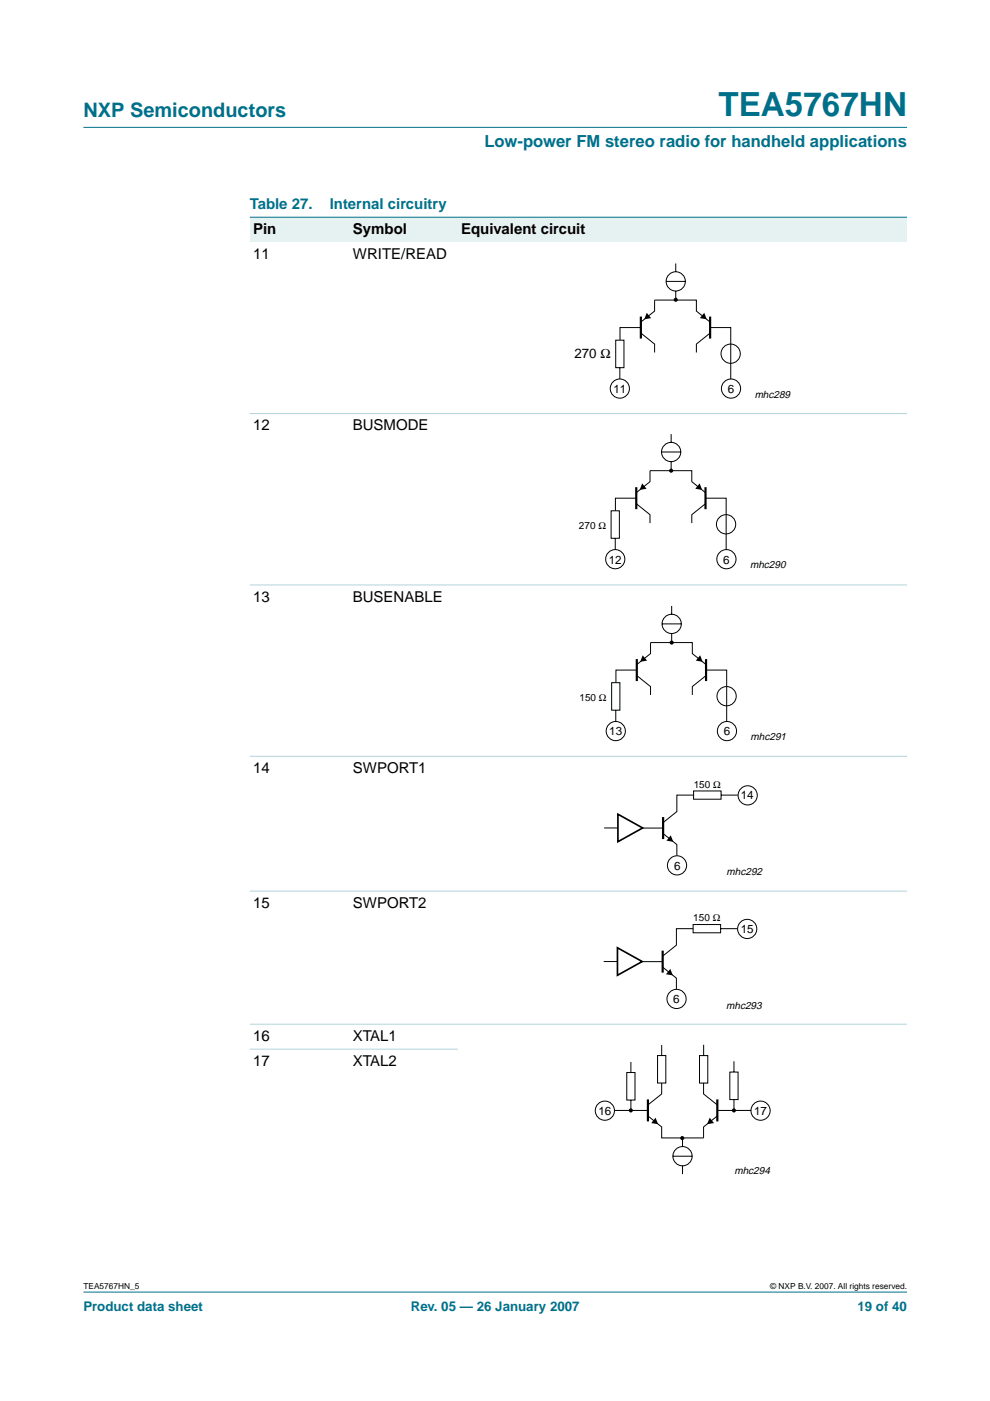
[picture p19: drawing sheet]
<svg xmlns="http://www.w3.org/2000/svg" width="210mm" height="297mm" viewBox="0 0 210 297" stroke-linecap="round" stroke-linejoin="round" font-family="sans-serif">
<defs><g id="words">
<text font-size="7.1" fill="#00708a" x="152.3" y="24.7">TEA5767HN</text>
<text font-size="4.2" fill="#00708a" x="17.7" y="24.9">NXP Semiconductors</text>
<text font-size="3.5" fill="#00708a" x="102.7" y="31.1">Low-power FM stereo radio for handheld applications</text>
<g font-size="3.2" fill="#00708a">
<text x="53" y="44.3">Table 27.</text>
<text x="69.9" y="44.3">Internal circuitry</text>
</g>
<g font-size="3.2">
<text x="53.7" y="49.6">Pin</text>
<text x="74.8" y="49.6">Symbol</text>
<text x="97.8" y="49.6">Equivalent circuit</text>
<text x="53.7" y="54.9">11</text>
<text x="74.8" y="54.9">WRITE/READ</text>
<text x="53.7" y="91.2">12</text>
<text x="74.8" y="91.2">BUSMODE</text>
<text x="53.7" y="127.5">13</text>
<text x="74.8" y="127.5">BUSENABLE</text>
<text x="53.7" y="163.9">14</text>
<text x="74.8" y="163.9">SWPORT1</text>
<text x="53.7" y="192.5">15</text>
<text x="74.8" y="192.5">SWPORT2</text>
<text x="53.7" y="220.7">16</text>
<text x="74.8" y="220.7">XTAL1</text>
<text x="53.7" y="226">17</text>
<text x="74.8" y="226">XTAL2</text>
</g>
<text font-size="2.8" x="121.8" y="76">270 Ω</text>
<g font-size="2.8" fill="#00708a">
<text x="17.7" y="278">Product data sheet</text>
<text x="87.1" y="278">Rev. 05 — 26 January 2007</text>
<text x="181.8" y="278">19 of 40</text>
</g>
<g font-size="2.5">
<text x="130" y="83.3">11</text>
<text x="154.3" y="83.3">6</text>
<text x="129.1" y="119.5">12</text>
<text x="153.3" y="119.5">6</text>
<text x="129.2" y="155.9">13</text>
<text x="153.4" y="155.9">6</text>
<text x="157.1" y="169.4">14</text>
<text x="142.9" y="184.4">6</text>
<text x="157.1" y="197.8">15</text>
<text x="142.7" y="212.6">6</text>
<text x="126.9" y="236.3">16</text>
<text x="159.9" y="236.3">17</text>
</g>
<g font-size="2.2">
<text x="160" y="84.3">mhc289</text>
<text x="159" y="120.5">mhc290</text>
<text x="159.1" y="156.9">mhc291</text>
<text x="154.1" y="185.5">mhc292</text>
<text x="154" y="213.8">mhc293</text>
<text x="155.7" y="248.9">mhc294</text>
</g>
<g font-size="2.1">
<text x="122.7" y="112.1">270 Ω</text>
<text x="122.9" y="148.6">150 Ω</text>
<text x="147.1" y="167">150 Ω</text>
<text x="147" y="195.3">150 Ω</text>
</g>
<g font-size="1.8">
<text x="17.7" y="273.4">TEA5767HN_5</text>
<text x="163.3" y="273.4">© NXP B.V. 2007. All rights reserved.</text>
</g>
</g></defs>
<g fill="#00708a" stroke="#00708a" stroke-width=".21">
<path d="M17.7 273.9h174.6z"/>
<path d="M17.7 27h174.6z"/>
</g>
<g fill="#e6f2f2">
<path d="M53 46.1h21.1v5.2h-21.1z" fill-rule="evenodd"/>
<path d="M74.1 46.1h23v5.2h-23z" fill-rule="evenodd"/>
<path d="M97.1 46.1h95.2v5.2h-95.2z" fill-rule="evenodd"/>
</g>
<path d="M53 46.1h139.3z" fill="#00708a" stroke="#00708a" stroke-width=".21"/>
<g fill="#b3d4db" stroke="#b3d4db" stroke-width=".21">
<path d="M53 87.7h139.3z"/>
<path d="M53 124h139.3z"/>
<path d="M53 160.4h139.3z"/>
<path d="M53 188.9h139.3z"/>
<path d="M53 217.2h139.3z"/>
<path d="M53 222.4h44.1z"/>
</g>
<g fill="none" stroke="#000" stroke-width=".21">
<path d="M141.2 59.7h4.1M143.3 55.9v1.7M130.5 72.1h1.8v5.9h-1.8zM131.4 78v2.4M135.9 69.5h-4.4v2.6M135.9 68.3l2.9-2.3v-2.4h8.8v2.4l3 2.3M135.9 70.6l2.9 2.4v1.7M143.3 61.7v1.7M150.6 69.5h4.3v10.9M150.6 70.6l-3 2.4v1.7M140.3 95.8h4M142.3 92v1.8"/>
<path d="M142.3 97.9v1.7M129.6 108.3h1.7v5.8h-1.7zM130.4 114.1v2.4M134.9 105.6h-4.4v2.7M134.9 104.5l2.9-2.4v-2.3h8.9v2.3l2.9 2.4M134.9 106.8l2.9 2.3v1.8M149.6 105.6h4.4v11M149.6 106.8l-2.9 2.3v1.8M140.4 132.3h4.1M142.4 128.5v1.7M142.4 134.3v1.7M129.7 144.7h1.7v5.9h-1.7z"/>
<path d="M130.6 150.6v2.4M135 142.1h-4.4v2.6M135 140.9l2.9-2.3v-2.4h8.9v2.4l2.9 2.3M135 143.2l2.9 2.4v1.7M149.7 142.1h4.4v10.9M149.7 143.2l-2.9 2.4v1.7M128.1 175.5h2.9M136.2 175.6h4.4M140.6 176.7l2.9 2.4v2.3M147 168.6h-3.5v3.5l-2.9 2.3M147.1 167.7h5.8v1.7h-5.8zM152.9 168.6h3.5"/>
<path d="M146.9 196.9h-3.5v3.5l-2.9 2.3M147 196h5.8v1.8h-5.8zM152.8 196.9h3.5M128 203.9h2.9M136.1 203.9h4.4M140.5 205.1l2.9 2.3v2.3M130.3 235.4h7.1M132.9 227.4h1.7v5.8h-1.7zM133.8 225.2v2.2M133.8 233.2v2.3M137.4 236.6l2.9 2.3v2.4h8.9v-2.4l2.9-2.3M139.4 223.8h1.8v5.8h-1.8z"/>
<path d="M140.3 229.6v2.3l-2.9 2.4M140.3 221.6v2.2M148.3 223.8h1.8v5.8h-1.8zM149.2 229.6v2.3l2.9 2.4M149.2 221.5v2.3M152.1 235.4h7.2M154.7 227.3h1.8v5.8h-1.8zM155.6 225v2.3M155.6 233.2v2.2M142.7 245.1h4M144.7 241.4v1.7M144.7 247.2v1.7"/>
<circle cx="143.3" cy="59.7" r="2.04"/>
<circle cx="154.9" cy="75" r="2.04"/>
<circle cx="131.4" cy="82.4" r="2.03"/>
<circle cx="142.3" cy="95.8" r="2.04"/>
<circle cx="155" cy="82.4" r="2.03"/>
<circle cx="130.4" cy="118.6" r="2.03"/>
<circle cx="153.9" cy="111.2" r="2.04"/>
<circle cx="154" cy="118.6" r="2.03"/>
<circle cx="142.4" cy="132.3" r="2.04"/>
<circle cx="130.6" cy="155" r="2.03"/>
<circle cx="154.1" cy="147.6" r="2.04"/>
<circle cx="154.1" cy="155" r="2.03"/>
<circle cx="158.5" cy="168.6" r="2.03"/>
<circle cx="143.5" cy="183.5" r="2.03"/>
<circle cx="158.4" cy="197" r="2.03"/>
<circle cx="143.4" cy="211.8" r="2.03"/>
<circle cx="128.2" cy="235.5" r="2.03"/>
<circle cx="161.3" cy="235.5" r="2.03"/>
<circle cx="144.7" cy="245.1" r="2.04"/>
</g>
<g fill="#000">
<path d="M137.1 66.3l1 1.2-1.5 .2zM149.3 66.3l.5 1.4-1.4-.2zM136.2 102.5l.9 1.1-1.5 .3zM148.3 102.5l.6 1.4-1.5-.3zM136.3 138.9l.9 1.2-1.5 .2zM148.5 138.9l.5 1.4-1.5-.2zM142.2 177.1l.6 1.4-1.5-.3zM142.1 205.4l.6 1.4-1.5-.2zM139 237l.5 1.3-1.4-.2zM150.5 237l.9 1.1-1.5 .2z"/>
<circle cx="143.3" cy="63.6" r=".44"/>
<circle cx="142.3" cy="99.8" r=".44"/>
<circle cx="142.4" cy="136.2" r=".44"/>
<circle cx="133.8" cy="235.4" r=".44"/>
<circle cx="155.6" cy="235.4" r=".44"/>
<circle cx="144.7" cy="241.3" r=".44"/>
</g>
<path d="M135.9 67.1v4.7M150.6 67.1v4.7M134.9 103.3v4.7M149.6 103.3v4.7M135 139.7v4.7M149.7 139.7v4.7M140.6 173.2v4.7M140.5 201.6v4.6M137.4 233.1v4.7M152.1 233.1v4.7" fill="none" stroke="#000" stroke-width=".46"/>
<path d="M131 172.6l5.3 2.9-5.3 3zM130.9 200.9l5.3 3-5.3 2.9z" fill="none" stroke="#000" stroke-width=".35"/>
<use href="#words"/>
</svg>
